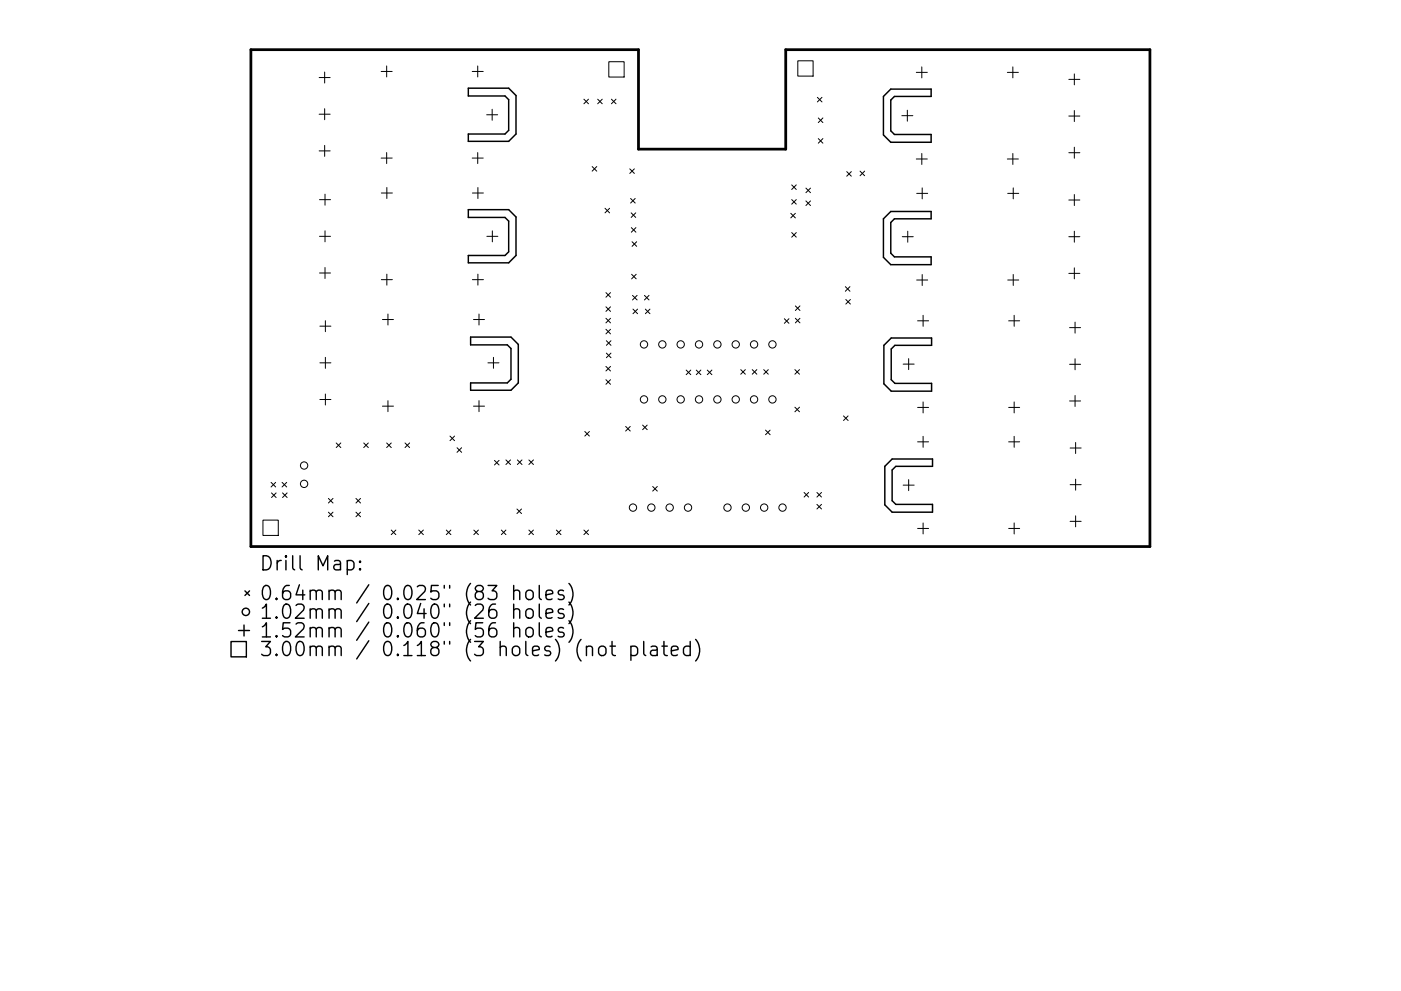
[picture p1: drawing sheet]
<svg xmlns="http://www.w3.org/2000/svg" width="297mm" height="210mm" viewBox="0 0 297 210" stroke-linecap="round" stroke-linejoin="round" font-family="sans-serif">
<defs><g id="words">
<g font-size="4.2">
<text x="54.9" y="121.1">Drill Map:</text>
<text x="54.9" y="127.4">0.64mm / 0.025&quot; (83 holes)</text>
<text x="54.9" y="131.3">1.02mm / 0.040&quot; (26 holes)</text>
<text x="54.9" y="135.3">1.52mm / 0.060&quot; (56 holes)</text>
<text x="54.9" y="139.2">3.00mm / 0.118&quot; (3 holes) (not plated)</text>
</g>
</g></defs>
<path d="M99.3 18.7h8.5l1.6 1.6v8.1l-1.6 1.6h-8.5v-1.6h7.8l.7-.7v-6.6l-.7-.7h-7.8zM188.9 18.9h8.5v1.6h-7.8l-.7 .7v6.6l.7 .7h7.8v1.7h-8.5l-1.6-1.6v-8.1zM99.3 44.5h8.5l1.6 1.5v8.2l-1.6 1.6h-8.5v-1.6h7.8l.7-.8v-6.5l-.7-.8h-7.8zM187.3 46.4l1.6-1.5h8.5v1.5h-7.8l-.7 .8v6.5l.7 .8h7.8v1.7h-8.5l-1.6-1.6zM99.8 71.5h8.5l1.6 1.6v8.1l-1.6 1.6h-8.5v-1.6h7.8l.7-.7v-6.6l-.7-.7h-7.8zM189 71.7h8.5v1.6h-7.8l-.7 .7v6.6l.7 .7h7.8v1.7h-8.5l-1.6-1.6v-8.1zM187.6 98.9l1.6-1.5h8.5v1.5h-7.8l-.7 .8v6.5l.7 .8h7.8v1.7h-8.5l-1.6-1.6z" fill="none" stroke="#000" stroke-width=".31"/>
<path d="M53.2 10.5h82.2v21.1h31.2v-21.1h77.2v105.5h-190.6z" fill="none" stroke="#000" stroke-width=".58"/>
<g fill="none" stroke="#000" stroke-width=".21">
<path d="M67.7 16.5h2.3M68.8 15.3v2.3M80.8 15.2h2.3M82 14v2.3M100.1 15.2h2.4M101.3 14v2.3M129.1 13.1h3.2v3.2h-3.2zM169.1 12.9h3.3v3.3h-3.3zM194.3 15.4h2.3M195.4 14.2v2.3M213.6 15.4h2.3M214.7 14.2v2.3"/>
<path d="M226.6 16.8h2.3M227.8 15.7v2.3M67.7 24.2h2.3M67.7 32h2.3M68.8 23.1v2.3M68.8 30.8v2.4M80.8 33.5h2.3M82 32.4v2.3M82 39.8v2.3M100.1 33.5h2.4M101.3 32.4v2.3M101.3 39.8v2.3"/>
<path d="M103.2 24.3h2.3M104.3 23.2v2.3M123.8 21l1 1M124.8 21l-1 1M125.5 35.3l1 1M126.5 35.3l-1 1M126.7 21l1 1M127.7 21l-1 1M129.6 21l1 1M130.6 21l-1 1M133.5 35.8l1 1M134.5 35.8l-1 1"/>
<path d="M167.9 39.2l.9 1M168.8 39.2l-.9 1M170.9 39.9l.9 1M171.8 39.9l-.9 1M173.3 20.7l1 .9M173.5 25l1 1M173.5 29.4l1 1M174.3 20.7l-1 .9M174.5 25l-1 1M174.5 29.4l-1 1M179.5 36.4l1 1M180.5 36.4l-1 1"/>
<path d="M182.3 36.3l1 1M183.3 36.3l-1 1M191.2 24.5h2.3M192.4 23.4v2.3M194.3 33.7h2.3M195.4 32.6v2.3M195.5 39.9v2.3M213.6 33.7h2.3M214.7 32.6v2.3M214.8 39.9v2.3M226.6 24.6h2.3M226.6 32.4h2.3"/>
<path d="M227.8 23.5v2.3M227.8 31.2v2.4M67.7 50.1h2.4M67.7 42.4h2.4M67.7 57.9h2.4M68.9 41.2v2.3M68.9 49v2.3M68.9 56.8v2.3M80.9 41h2.3M80.9 59.3h2.3M82 58.2v2.3M100.2 41h2.3"/>
<path d="M100.2 59.3h2.3M101.3 58.2v2.3M103.2 50.1h2.4M104.4 49v2.3M128.3 44.2l.9 1M129.2 44.2l-.9 1M133.7 42.1l1 1M133.8 45.2l1 .9M133.9 48.3l.9 1M133.9 58.2l1 1M134 51.3l1 1M134.7 42.1l-1 1"/>
<path d="M134.8 45.2l-1 .9M134.8 48.3l-.9 1M134.9 58.2l-1 1M135 51.3l-1 1M167.7 45.3l.9 .9M167.9 42.3l.9 1M167.9 49.3l.9 1M168.6 45.3l-.9 .9M168.8 42.3l-.9 1M168.8 49.3l-.9 1M170.9 42.6l.9 1M171.8 42.6l-.9 1"/>
<path d="M191.3 50.2h2.3M192.5 49.1v2.3M194.4 41h2.3M194.4 59.4h2.3M195.5 58.2v2.4M213.7 41h2.3M213.7 59.4h2.3M214.8 58.2v2.4M226.6 42.4h2.3M226.6 50.2h2.3M226.6 58h2.3M227.8 41.3v2.3"/>
<path d="M227.8 49.1v2.3M227.8 56.8v2.4M67.8 77h2.4M67.8 69.2h2.4M69 68v2.4M69 75.8v2.3M81.1 67.8h2.3M82.3 66.6v2.4M100.4 67.8h2.3M101.6 66.6v2.4M103.5 77h2.3M104.6 75.8v2.3"/>
<path d="M128.5 62.1l.9 1M128.5 65.1l.9 1M128.5 67.5l.9 1M128.5 69.9l.9 .9M128.5 77.7l.9 1M128.6 72.3l.9 1M128.6 74.9l.9 1M129.4 62.1l-.9 1M129.4 65.1l-.9 1M129.4 67.5l-.9 1M129.4 69.9l-.9 .9M129.4 77.7l-.9 1"/>
<path d="M129.5 72.3l-.9 1M129.5 74.9l-.9 1M134.1 62.7l1 .9M134.2 65.6l1 1M135.1 62.7l-1 .9M135.2 65.6l-1 1M136.6 62.7l1 .9M136.8 65.6l1 1M137.6 62.7l-1 .9M137.8 65.6l-1 1M145.5 78.5l1 1M146.5 78.5l-1 1"/>
<path d="M147.6 78.5l1 1M148.6 78.5l-1 1M150 78.5l.9 1M150.9 78.5l-.9 1M157.1 78.4l.9 1M158 78.4l-.9 1M159.5 78.4l1 1M160.5 78.4l-1 1M161.9 78.4l1 1M162.9 78.4l-1 1M166.3 67.6l1 1M167.3 67.6l-1 1"/>
<path d="M168.5 78.4l1 1M168.6 64.9l1 1M168.6 67.5l1 1M169.5 78.4l-1 1M169.6 64.9l-1 1M169.6 67.5l-1 1M179.2 60.8l1 1M179.3 63.5l1 1M180.2 60.8l-1 1M180.3 63.5l-1 1M191.5 77.3h2.3M192.7 76.1v2.3"/>
<path d="M194.5 68.1h2.4M195.7 66.9v2.3M213.9 68.1h2.3M215 66.9v2.3M226.8 77.3h2.3M226.8 69.5h2.3M227.9 68.3v2.4M227.9 76.1v2.4M67.8 84.8h2.4M69 83.6v2.3M71.3 94l1 1M72.3 94l-1 1"/>
<path d="M77.1 94l1 1M78.1 94l-1 1M81.1 86.2h2.3M82 94l1 1M82.3 85v2.3M83 94l-1 1M85.9 94l.9 1M86.8 94l-.9 1M95.4 92.5l1 1M96.4 92.5l-1 1M96.9 95l1 1M97.9 95l-1 1"/>
<path d="M100.4 86.2h2.3M101.6 85v2.3M104.8 97.7l1 1M105.8 97.7l-1 1M107.3 97.6l.9 1M108.2 97.6l-.9 1M109.7 97.6l1 1M110.7 97.6l-1 1M112.1 97.6l1 1M113.1 97.6l-1 1M124 91.6l1 .9M125 91.6l-1 .9"/>
<path d="M128.5 80.6l.9 .9M129.4 80.6l-.9 .9M132.6 90.5l1 1M133.6 90.5l-1 1M136.2 90.2l1 1M137.2 90.2l-1 1M162.3 91.3l1 .9M163.3 91.3l-1 .9M168.5 86.4l1 1M169.5 86.4l-1 1M178.8 88.2l1 1M179.8 88.2l-1 1"/>
<path d="M194.5 86.4h2.4M194.5 93.7h2.4M195.7 85.3v2.3M195.7 92.6v2.3M213.9 86.4h2.3M213.9 93.7h2.3M215 85.3v2.3M215 92.6v2.3M226.8 85.1h2.3M226.9 95.1h2.3M227.9 83.9v2.3M228.1 93.9v2.3"/>
<path d="M55.8 110.3h3.2v3.3h-3.2zM57.5 102.3l.9 1M57.6 104.6l.9 1M58.4 102.3l-.9 1M58.5 104.6l-.9 1M59.8 102.3l1 1M59.9 104.6l1 1M60.8 102.3l-1 1M60.9 104.6l-1 1M69.6 105.7l1 1M69.6 108.7l1 .9M70.6 105.7l-1 1"/>
<path d="M70.6 108.7l-1 .9M75.5 105.7l.9 1M75.5 108.7l.9 .9M76.4 105.7l-.9 1M76.4 108.7l-.9 .9M83 112.5l.9 .9M83.9 112.5l-.9 .9M88.8 112.5l1 .9M89.8 112.5l-1 .9M94.6 112.5l1 .9M95.6 112.5l-1 .9M100.5 112.5l.9 .9"/>
<path d="M101.4 112.5l-.9 .9M106.3 112.5l1 .9M107.3 112.5l-1 .9M109.6 108l1 1M110.6 108l-1 1M112.1 112.5l1 .9M113.1 112.5l-1 .9M118 112.5l.9 .9M118.9 112.5l-.9 .9M123.8 112.5l1 .9M124.8 112.5l-1 .9M138.4 103.2l1 1"/>
<path d="M139.4 103.2l-1 1M170.5 104.5l1 1M171.5 104.5l-1 1M173.2 104.5l1 1M173.2 107l1 1M174.2 104.5l-1 1M174.2 107l-1 1M191.5 102.9h2.3M192.7 101.8v2.3M194.5 112.1h2.4M195.7 111v2.3M213.9 112.1h2.3"/>
<path d="M215 111v2.3M226.9 102.8h2.3M226.9 110.6h2.3M228.1 101.7v2.3M228.1 109.4v2.4"/>
<circle cx="136.5" cy="73.1" r=".78"/>
<circle cx="140.4" cy="73.1" r=".78"/>
<circle cx="144.3" cy="73.1" r=".78"/>
<circle cx="148.2" cy="73.1" r=".78"/>
<circle cx="152.1" cy="73.1" r=".78"/>
<circle cx="156" cy="73.1" r=".78"/>
<circle cx="159.9" cy="73.1" r=".78"/>
<circle cx="163.8" cy="73.1" r=".78"/>
<circle cx="64.5" cy="98.8" r=".78"/>
<circle cx="136.5" cy="84.7" r=".78"/>
<circle cx="140.4" cy="84.7" r=".78"/>
<circle cx="144.3" cy="84.7" r=".78"/>
<circle cx="148.2" cy="84.7" r=".78"/>
<circle cx="152.1" cy="84.7" r=".78"/>
<circle cx="156" cy="84.7" r=".78"/>
<circle cx="159.9" cy="84.7" r=".78"/>
<circle cx="163.8" cy="84.7" r=".78"/>
<circle cx="64.5" cy="102.7" r=".78"/>
<circle cx="134.2" cy="107.7" r=".78"/>
<circle cx="138.1" cy="107.7" r=".78"/>
<circle cx="142" cy="107.7" r=".78"/>
<circle cx="145.9" cy="107.7" r=".78"/>
<circle cx="154.2" cy="107.7" r=".78"/>
<circle cx="158.1" cy="107.7" r=".78"/>
<circle cx="162" cy="107.7" r=".78"/>
<circle cx="165.9" cy="107.7" r=".78"/>
</g>
<g fill="none" stroke="#000" stroke-width=".3">
<path d="M73.6 119.1l.9-.2 .6 .6v.8l-.3 .5-.3 .1-.9-.1M76.3 119.1l.2 .1-.2 .1-.1-.1 .1-.1v.2M49 136.1h3.2v3.3h-3.2zM50.6 133.8h2.3M51.7 132.6v2.3M51.9 125.4l1 .9M52.9 125.4l-1 .9M76.3 120.6l.2 .2-.2 .1-.1-.1 .1-.2v.3M108.9 125.5a.74 .74 0 0 1 1.3 .1v1.6M108.9 129.5a.74 .74 0 0 1 1.3 .1v1.6M108.9 133.4a.74 .74 0 0 1 1.3 .2v1.5M108.9 124.2v3"/>
<path d="M108.9 128.2v3M108.9 132.1v3M111.6 125.5a.81 .81 0 0 1 .8-.3 .81 .81 0 0 1 .7 .6v.8a.81 .81 0 0 1-.8 .6 .81 .81 0 0 1-.8-.6v-.8zM111.6 133.4a.81 .81 0 0 1 .8-.3 .81 .81 0 0 1 .7 .6v.9a.81 .81 0 0 1-.8 .6 .81 .81 0 0 1-.8-.6v-.9zM111.8 129.3a.81 .81 0 0 1 1.3 .4v.9a.81 .81 0 0 1-.8 .6 .81 .81 0 0 1-.8-.6v-.9zM114.3 124.2v2.6l.5 .4M114.3 128.2v2.5l.5 .5M114.3 132.1v2.6l.5 .4M115.8 126.2l1.4-.3-.1-.5-.9-.2-.4 .4v1.2l.1 .3 .3 .1 .9-.1M115.8 130.2l1.4-.3-.1-.6-.9-.1-.4 .4v1.1l.1 .3 .3 .2 .9-.2M115.8 134.1l1.4-.3-.1-.5-.9-.2-.4 .5v1.1l.1 .3 .3 .1 .9-.1M119.5 125.4l-.7-.2-.5 .4 .2 .5 1 .3 .1 .2-.1 .5-.3 .1-.9-.1"/>
<path d="M119.5 129.3l-.7-.1-.5 .4 .2 .4 1 .3 .1 .3-.1 .4-.3 .2-.9-.2M119.5 133.3l-.7-.2-.5 .5 .2 .4 1 .3 .1 .3-.1 .4-.3 .1-.9-.1M120.6 123.8a3.4 3.4 0 0 1 0 4.6M120.6 127.7a3.4 3.4 0 0 1 0 4.6M120.6 131.7a3.4 3.4 0 0 1 0 4.6M127.1 137.4a.81 .81 0 0 1 .8-.3 .81 .81 0 0 1 .6 .6v.8a.81 .81 0 0 1-.8 .6 .81 .81 0 0 1-.8-.6v-.8zM129.3 137.1h1.2M129.8 136.1v2.6l.1 .2 .6 .2M133.8 137.2l.8-.1 .6 .6v.8l-.3 .4-.3 .2-.8-.2M133.8 137.1v3M136.5 136.1v2.6l.4 .4M138.1 137.2l.2-.1 .9 .1 .1 .3v1.6"/>
<path d="M139.3 137.8l-1 .1a.59 .59 0 0 0-.4 .6 .59 .59 0 0 0 .4 .6l1-.2M140.3 137.1h1.2M140.8 136.1v2.6l.1 .2 .6 .2M142.3 138.1l1.5-.3-.2-.6-.8-.1-.5 .4v1.2l.2 .2 .3 .2 .8-.2M146.3 137.2l-.8-.1-.6 .6v.8l.3 .4 .3 .2 .8-.2M146.3 136.1v3M147.5 135.7a3.4 3.4 0 0 1 0 4.5"/>
<circle cx="52.1" cy="129.8" r=".78"/>
</g>
<use href="#words"/>
</svg>
